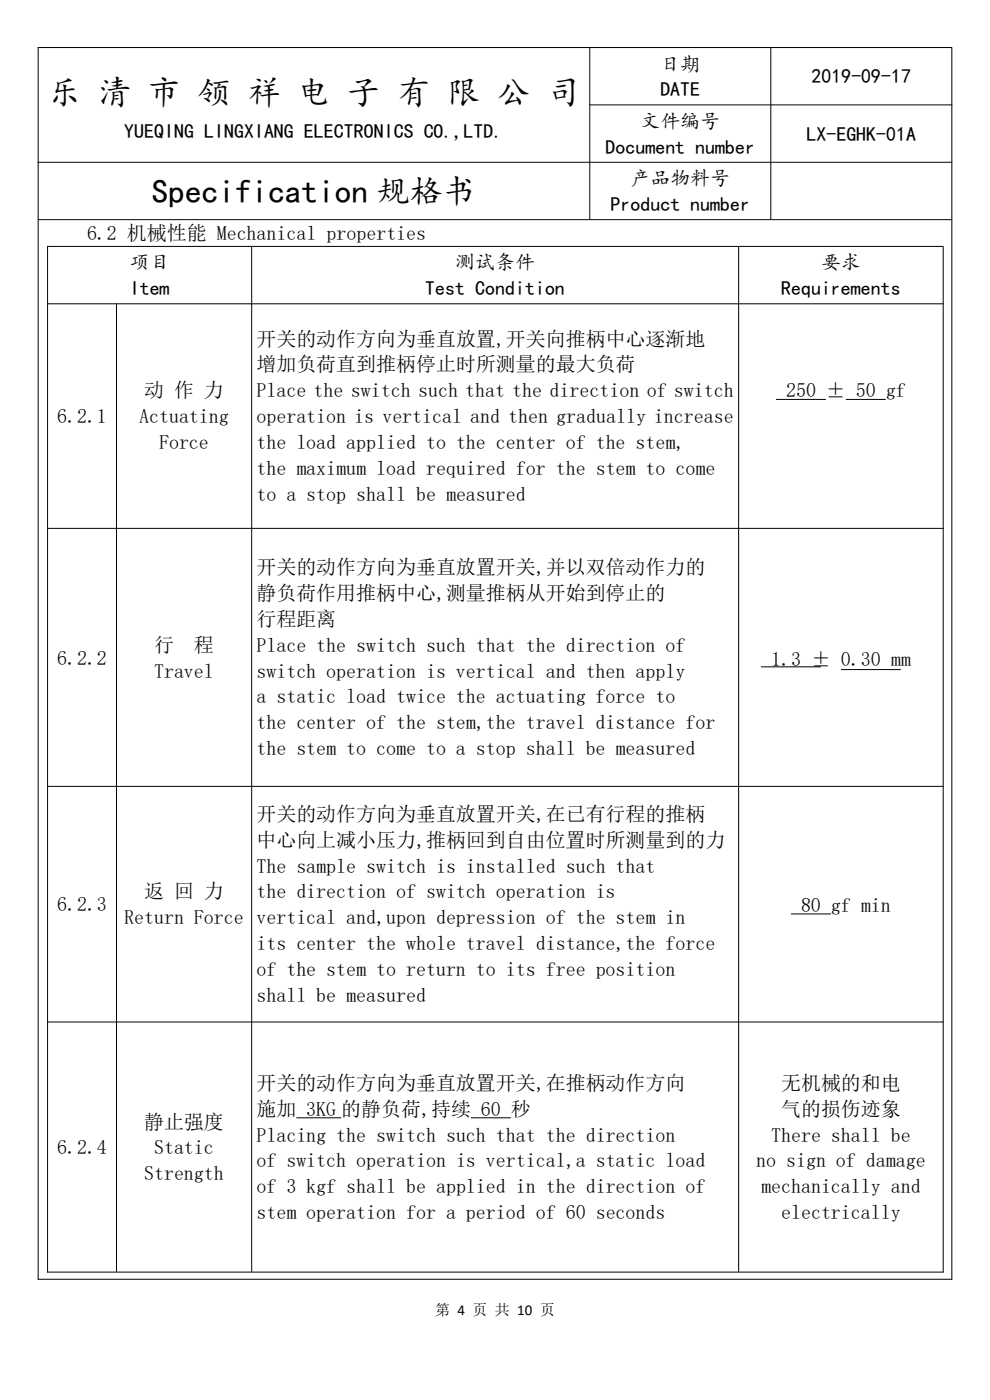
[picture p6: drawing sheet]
<svg xmlns="http://www.w3.org/2000/svg" width="210mm" height="297mm" viewBox="0 0 210 297" stroke-linecap="round" stroke-linejoin="round" font-family="sans-serif">
<defs><g id="words">
<g font-size="7.1">
<text x="10.2" y="22">乐 清 市 领 祥 电 子 有 限 公 司</text>
<text x="32.2" y="43">Specification 规格书</text>
</g>
<g font-size="4.2">
<text x="140.1" y="15">日期</text>
<text x="172.1" y="17.7">2019-09-17</text>
<text x="140.1" y="20.5">DATE</text>
<text x="26.4" y="29.3">YUEQING LINGXIANG ELECTRONICS CO.,LTD.</text>
<text x="135.8" y="27.1">文件编号</text>
<text x="171.1" y="29.9">LX-EGHK-01A</text>
<text x="128.4" y="32.6">Document number</text>
<text x="133.7" y="39.3">产品物料号</text>
<text x="129.5" y="44.8">Product number</text>
<text x="18.5" y="51">6.2 机械性能 Mechanical properties</text>
<text x="27.5" y="57.2">项目</text>
<text x="96.6" y="57.2">测试条件</text>
<text x="174.2" y="57.2">要求</text>
<text x="27.5" y="62.7">Item</text>
<text x="90.2" y="62.7">Test Condition</text>
<text x="165.7" y="62.7">Requirements</text>
<text x="54.4" y="73.3">开关的动作方向为垂直放置,开关向推柄中心逐渐地</text>
<text x="54.4" y="78.8">增加负荷直到推柄停止时所测量的最大负荷</text>
<text x="12.1" y="89.8">6.2.1</text>
<text x="29.5" y="89.8">Actuating</text>
<text x="30.6" y="84.3">动 作 力</text>
<text x="54.4" y="89.8">operation is vertical and then gradually increase</text>
<text x="54.4" y="84.3">Place the switch such that the direction of switch</text>
<text x="166.8" y="84.3">250 ± 50 gf</text>
<text x="33.7" y="95.3">Force</text>
<text x="54.4" y="95.3">the load applied to the center of the stem,</text>
<text x="54.4" y="100.8">the maximum load required for the stem to come</text>
<text x="54.4" y="106.3">to a stop shall be measured</text>
<text x="54.4" y="121.7">开关的动作方向为垂直放置开关,并以双倍动作力的</text>
<text x="54.4" y="127.2">静负荷作用推柄中心,测量推柄从开始到停止的</text>
<text x="54.4" y="132.7">行程距离</text>
<text x="12.1" y="141">6.2.2</text>
<text x="32.7" y="138.2">行</text>
<text x="32.7" y="143.7">Travel</text>
<text x="41.1" y="138.2">程</text>
<text x="54.4" y="138.2">Place the switch such that the direction of</text>
<text x="54.4" y="143.7">switch operation is vertical and then apply</text>
<text x="163.6" y="141.4">1.3 ± 0.30 mm</text>
<text x="54.4" y="149.2">a static load twice the actuating force to</text>
<text x="54.4" y="154.7">the center of the stem,the travel distance for</text>
<text x="54.4" y="160.2">the stem to come to a stop shall be measured</text>
<text x="54.4" y="174.1">开关的动作方向为垂直放置开关,在已有行程的推柄</text>
<text x="54.4" y="179.6">中心向上减小压力,推柄回到自由位置时所测量到的力</text>
<text x="54.4" y="185.1">The sample switch is installed such that</text>
<text x="30.6" y="190.6">返 回 力</text>
<text x="54.4" y="190.6">the direction of switch operation is</text>
<text x="12.1" y="193.4">6.2.3</text>
<text x="26.3" y="196.1">Return Force</text>
<text x="54.4" y="196.1">vertical and,upon depression of the stem in</text>
<text x="169.9" y="193.4">80 gf min</text>
<text x="54.4" y="201.6">its center the whole travel distance,the force</text>
<text x="54.4" y="207.1">of the stem to return to its free position</text>
<text x="54.4" y="212.6">shall be measured</text>
<text x="54.4" y="231.2">开关的动作方向为垂直放置开关,在推柄动作方向</text>
<text x="165.7" y="231.2">无机械的和电</text>
<text x="30.6" y="239.4">静止强度</text>
<text x="54.4" y="236.7">施加 3KG 的静负荷,持续 60 秒</text>
<text x="165.7" y="236.7">气的损伤迹象</text>
<text x="12.1" y="244.9">6.2.4</text>
<text x="32.7" y="244.9">Static</text>
<text x="54.4" y="242.2">Placing the switch such that the direction</text>
<text x="163.6" y="242.2">There shall be</text>
<text x="30.6" y="250.4">Strength</text>
<text x="54.4" y="247.7">of switch operation is vertical,a static load</text>
<text x="160.4" y="247.7">no sign of damage</text>
<text x="54.4" y="253.2">of 3 kgf shall be applied in the direction of</text>
<text x="161.5" y="253.2">mechanically and</text>
<text x="54.4" y="258.7">stem operation for a period of 60 seconds</text>
<text x="165.7" y="258.7">electrically</text>
</g>
<text font-size="3.2" x="92.3" y="278.9">第 4 页 共 10 页</text>
</g></defs>
<g fill="none" stroke="#000" stroke-width=".21">
<path d="M8 10.1h194M8.1 10v261.5M125.1 10v36.5M163.5 10v36.5M201.9 10.2v261.3M8 34.4h194M125 22.3h77M8 46.6h194M10 52.3h190.2M10.1 52.2v217.8M53.4 52.2v217.6M156.7 52.2v217.6"/>
<path d="M200.1 52.4v217.6M10 64.4h190.2M24.7 64.4v205.4M164.6 84.7h10.6M179.4 84.7h8.5M10 112.1h190.2M161.4 141.5h12.7M178.4 142h12.7M10 166.8h190.2M167.8 193.9h8.5M10 216.8h190.2M62.9 237.1h9.5"/>
<path d="M99.9 237.1h8.5M8 271.4h194M10 269.9h190.2"/>
</g>
<use href="#words"/>
</svg>
